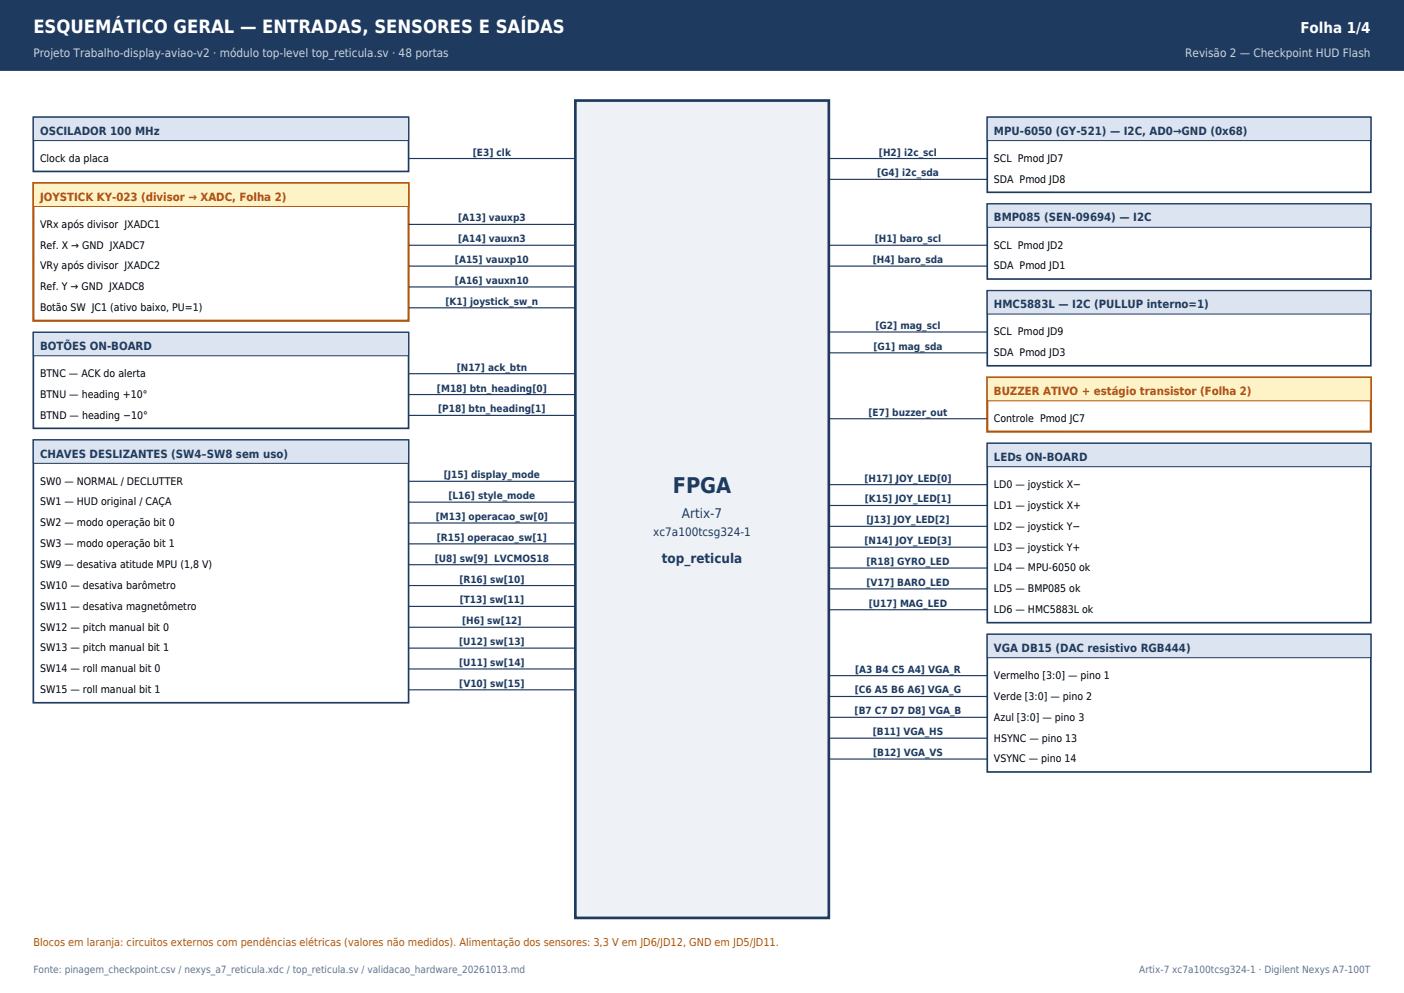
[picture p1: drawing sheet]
<svg xmlns="http://www.w3.org/2000/svg" width="297mm" height="210mm" viewBox="0 0 297 210" stroke-linecap="round" stroke-linejoin="round" font-family="sans-serif">
<defs><g id="words">
<text font-size="4.6" fill="#1e3a5f" x="142.3" y="104.2">FPGA</text>
<text font-size="3.9" fill="#fff" x="7.1" y="7.1">ESQUEMÁTICO GERAL — ENTRADAS, SENSORES E SAÍDAS</text>
<text font-size="3.2" fill="#fff" x="275.1" y="7.1">Folha 1/4</text>
<g font-size="2.8" fill="#1e3a5f">
<text x="144.3" y="109.5">Artix-7</text>
<text x="140" y="119">top_reticula</text>
</g>
<g font-size="2.5" fill="#cbd5e1">
<text x="7.1" y="12">Projeto Trabalho-display-aviao-v2 · módulo top-level top_reticula.sv · 48 portas</text>
<text x="250.7" y="12">Revisão 2 — Checkpoint HUD Flash</text>
</g>
<text font-size="2.5" fill="#1e3a5f" x="138.2" y="113.3">xc7a100tcsg324-1</text>
<g font-size="2.4" fill="#1e3a5f">
<text x="8.5" y="28.5">OSCILADOR 100 MHz</text>
<text x="210.3" y="28.5">MPU-6050 (GY-521) — I2C, AD0→GND (0x68)</text>
<text x="210.3" y="46.8">BMP085 (SEN-09694) — I2C</text>
<text x="210.3" y="65.2">HMC5883L — I2C (PULLUP interno=1)</text>
<text x="8.5" y="74">BOTÕES ON-BOARD</text>
<text x="8.5" y="96.8">CHAVES DESLIZANTES (SW4–SW8 sem uso)</text>
<text x="210.3" y="97.5">LEDs ON-BOARD</text>
<text x="210.3" y="137.9">VGA DB15 (DAC resistivo RGB444)</text>
</g>
<g font-size="2.4" fill="#b45309">
<text x="8.5" y="42.4">JOYSTICK KY-023 (divisor → XADC, Folha 2)</text>
<text x="210.3" y="83.5">BUZZER ATIVO + estágio transistor (Folha 2)</text>
</g>
<text font-size="2.3" fill="#b45309" x="7.1" y="200.1">Blocos em laranja: circuitos externos com pendências elétricas (valores não medidos). Alimentação dos sensores: 3,3 V em JD6/JD12, GND em JD5/JD11.</text>
<g font-size="2.2">
<text x="8.5" y="34.2">Clock da placa</text>
<text x="210.3" y="34.2">SCL Pmod JD7</text>
<text x="210.3" y="38.6">SDA Pmod JD8</text>
<text x="8.5" y="48.2">VRx após divisor JXADC1</text>
<text x="8.5" y="52.6">Ref. X → GND JXADC7</text>
<text x="210.3" y="52.6">SCL Pmod JD2</text>
<text x="8.5" y="57">VRy após divisor JXADC2</text>
<text x="210.3" y="57">SDA Pmod JD1</text>
<text x="8.5" y="61.4">Ref. Y → GND JXADC8</text>
<text x="8.5" y="65.8">Botão SW JC1 (ativo baixo, PU=1)</text>
<text x="210.3" y="70.9">SCL Pmod JD9</text>
<text x="210.3" y="75.3">SDA Pmod JD3</text>
<text x="8.5" y="79.7">BTNC — ACK do alerta</text>
<text x="8.5" y="84.1">BTNU — heading +10°</text>
<text x="8.5" y="88.6">BTND — heading −10°</text>
<text x="210.3" y="89.3">Controle Pmod JC7</text>
<text x="8.5" y="102.5">SW0 — NORMAL / DECLUTTER</text>
<text x="8.5" y="106.9">SW1 — HUD original / CAÇA</text>
<text x="210.3" y="103.2">LD0 — joystick X−</text>
<text x="210.3" y="107.6">LD1 — joystick X+</text>
<text x="8.5" y="111.3">SW2 — modo operação bit 0</text>
<text x="210.3" y="112">LD2 — joystick Y−</text>
<text x="8.5" y="115.7">SW3 — modo operação bit 1</text>
<text x="210.3" y="116.4">LD3 — joystick Y+</text>
<text x="8.5" y="120.1">SW9 — desativa atitude MPU (1,8 V)</text>
<text x="8.5" y="124.5">SW10 — desativa barômetro</text>
<text x="210.3" y="120.8">LD4 — MPU-6050 ok</text>
<text x="210.3" y="125.2">LD5 — BMP085 ok</text>
<text x="8.5" y="128.9">SW11 — desativa magnetômetro</text>
<text x="210.3" y="129.7">LD6 — HMC5883L ok</text>
<text x="8.5" y="133.4">SW12 — pitch manual bit 0</text>
<text x="8.5" y="137.8">SW13 — pitch manual bit 1</text>
<text x="8.5" y="142.2">SW14 — roll manual bit 0</text>
<text x="210.3" y="143.6">Vermelho [3:0] — pino 1</text>
<text x="8.5" y="146.6">SW15 — roll manual bit 1</text>
<text x="210.3" y="148">Verde [3:0] — pino 2</text>
<text x="210.3" y="152.4">Azul [3:0] — pino 3</text>
<text x="210.3" y="156.8">HSYNC — pino 13</text>
<text x="210.3" y="161.2">VSYNC — pino 14</text>
</g>
<g font-size="2.1" fill="#1e3a5f">
<text x="100" y="32.9">[E3] clk</text>
<text x="185.9" y="32.9">[H2] i2c_scl</text>
<text x="185.5" y="37.3">[G4] i2c_sda</text>
<text x="96.9" y="46.8">[A13] vauxp3</text>
<text x="96.9" y="51.2">[A14] vauxn3</text>
<text x="185" y="51.2">[H1] baro_scl</text>
<text x="96.2" y="55.6">[A15] vauxp10</text>
<text x="184.6" y="55.6">[H4] baro_sda</text>
<text x="94.2" y="64.5">[K1] joystick_sw_n</text>
<text x="96.2" y="60.1">[A16] vauxn10</text>
<text x="185.2" y="69.6">[G2] mag_scl</text>
<text x="184.8" y="74">[G1] mag_sda</text>
<text x="92.4" y="82.8">[M18] btn_heading[0]</text>
<text x="96.6" y="78.4">[N17] ack_btn</text>
<text x="92.7" y="87.2">[P18] btn_heading[1]</text>
<text x="183.7" y="87.9">[E7] buzzer_out</text>
<text x="93.9" y="101.2">[J15] display_mode</text>
<text x="182.9" y="101.9">[H17] JOY_LED[0]</text>
<text x="94.9" y="105.6">[L16] style_mode</text>
<text x="182.9" y="106.3">[K15] JOY_LED[1]</text>
<text x="92.2" y="110">[M13] operacao_sw[0]</text>
<text x="183.3" y="110.7">[J13] JOY_LED[2]</text>
<text x="92" y="118.8">[U8] sw[9] LVCMOS18</text>
<text x="92.4" y="114.4">[R15] operacao_sw[1]</text>
<text x="182.9" y="115.1">[N14] JOY_LED[3]</text>
<text x="183.3" y="119.5">[R18] GYRO_LED</text>
<text x="97.2" y="123.2">[R16] sw[10]</text>
<text x="183.3" y="123.9">[V17] BARO_LED</text>
<text x="97.3" y="127.6">[T13] sw[11]</text>
<text x="183.8" y="128.3">[U17] MAG_LED</text>
<text x="97.1" y="136.4">[U12] sw[13]</text>
<text x="97.8" y="132">[H6] sw[12]</text>
<text x="97.1" y="140.8">[U11] sw[14]</text>
<text x="180.9" y="142.2">[A3 B4 C5 A4] VGA_R</text>
<text x="97.2" y="145.2">[V10] sw[15]</text>
<text x="180.8" y="146.7">[C6 A5 B6 A6] VGA_G</text>
<text x="180.8" y="151.1">[B7 C7 D7 D8] VGA_B</text>
<text x="184.6" y="155.5">[B11] VGA_HS</text>
<text x="184.7" y="159.9">[B12] VGA_VS</text>
</g>
<g font-size="2.1" fill="#64748b">
<text x="7.1" y="205.8">Fonte: pinagem_checkpoint.csv / nexys_a7_reticula.xdc / top_reticula.sv / validacao_hardware_20261013.md</text>
<text x="241" y="205.8">Artix-7 xc7a100tcsg324-1 · Digilent Nexys A7-100T</text>
</g>
</g></defs>
<path d="M0 0h297v14.8h-297z" fill-rule="evenodd" fill="#1e3a5f" stroke="#1e3a5f" stroke-width=".35"/>
<path d="M121.7 21.3h53.6v172.8h-53.6z" fill-rule="evenodd" fill="#eef2f7" stroke="#1e3a5f" stroke-width=".56"/>
<path d="M7.1 24.8h79.3v11.5h-79.3z" fill-rule="evenodd" fill="#fff" stroke="#1e3a5f" stroke-width=".35"/>
<path d="M7.1 24.8h79.3v4.9h-79.3z" fill-rule="evenodd" fill="#dbe4f0" stroke="#1e3a5f" stroke-width=".21"/>
<path d="M86.4 33.5h35.3" fill="none" stroke="#1e3a5f" stroke-width=".25"/>
<path d="M7.1 38.7h79.3v29.1h-79.3z" fill-rule="evenodd" fill="#fff" stroke="#b45309" stroke-width=".46"/>
<path d="M7.1 38.7h79.3v5h-79.3z" fill-rule="evenodd" fill="#fef3c7" stroke="#b45309" stroke-width=".21"/>
<path d="M86.4 47.5h35.3M86.4 51.9h35.3M86.4 56.3h35.3M86.4 60.7h35.3M86.4 65.1h35.3" fill="none" stroke="#1e3a5f" stroke-width=".25"/>
<path d="M7.1 70.3h79.3v20.3h-79.3z" fill-rule="evenodd" fill="#fff" stroke="#1e3a5f" stroke-width=".35"/>
<path d="M7.1 70.3h79.3v4.9h-79.3z" fill-rule="evenodd" fill="#dbe4f0" stroke="#1e3a5f" stroke-width=".21"/>
<path d="M86.4 79h35.3M86.4 83.4h35.3M86.4 87.9h35.3" fill="none" stroke="#1e3a5f" stroke-width=".25"/>
<path d="M7.1 93.1h79.3v55.5h-79.3z" fill-rule="evenodd" fill="#fff" stroke="#1e3a5f" stroke-width=".35"/>
<path d="M7.1 93.1h79.3v4.9h-79.3z" fill-rule="evenodd" fill="#dbe4f0" stroke="#1e3a5f" stroke-width=".21"/>
<path d="M86.4 101.8h35.3M86.4 106.2h35.3M86.4 110.6h35.3M86.4 115h35.3M86.4 119.4h35.3M86.4 123.8h35.3M86.4 128.2h35.3M86.4 132.7h35.3M86.4 137.1h35.3M86.4 141.5h35.3M86.4 145.9h35.3" fill="none" stroke="#1e3a5f" stroke-width=".25"/>
<path d="M208.8 24.8h81.2v15.9h-81.2z" fill-rule="evenodd" fill="#fff" stroke="#1e3a5f" stroke-width=".35"/>
<path d="M208.8 24.8h81.2v4.9h-81.2z" fill-rule="evenodd" fill="#dbe4f0" stroke="#1e3a5f" stroke-width=".21"/>
<path d="M175.3 33.5h33.5M175.3 37.9h33.5" fill="none" stroke="#1e3a5f" stroke-width=".25"/>
<path d="M208.8 43.1h81.2v15.9h-81.2z" fill-rule="evenodd" fill="#fff" stroke="#1e3a5f" stroke-width=".35"/>
<path d="M208.8 43.1h81.2v5h-81.2z" fill-rule="evenodd" fill="#dbe4f0" stroke="#1e3a5f" stroke-width=".21"/>
<path d="M175.3 51.9h33.5M175.3 56.3h33.5" fill="none" stroke="#1e3a5f" stroke-width=".25"/>
<path d="M208.8 61.5h81.2v15.9h-81.2z" fill-rule="evenodd" fill="#fff" stroke="#1e3a5f" stroke-width=".35"/>
<path d="M208.8 61.5h81.2v4.9h-81.2z" fill-rule="evenodd" fill="#dbe4f0" stroke="#1e3a5f" stroke-width=".21"/>
<path d="M175.3 70.2h33.5M175.3 74.6h33.5" fill="none" stroke="#1e3a5f" stroke-width=".25"/>
<path d="M208.8 79.8h81.2v11.5h-81.2z" fill-rule="evenodd" fill="#fff" stroke="#b45309" stroke-width=".46"/>
<path d="M208.8 79.8h81.2v5h-81.2z" fill-rule="evenodd" fill="#fef3c7" stroke="#b45309" stroke-width=".21"/>
<path d="M175.3 88.6h33.5" fill="none" stroke="#1e3a5f" stroke-width=".25"/>
<path d="M208.8 93.8h81.2v37.9h-81.2z" fill-rule="evenodd" fill="#fff" stroke="#1e3a5f" stroke-width=".35"/>
<path d="M208.8 93.8h81.2v4.9h-81.2z" fill-rule="evenodd" fill="#dbe4f0" stroke="#1e3a5f" stroke-width=".21"/>
<path d="M175.3 102.5h33.5M175.3 106.9h33.5M175.3 111.3h33.5M175.3 115.7h33.5M175.3 120.1h33.5M175.3 124.5h33.5M175.3 128.9h33.5" fill="none" stroke="#1e3a5f" stroke-width=".25"/>
<path d="M208.8 134.2h81.2v29.1h-81.2z" fill-rule="evenodd" fill="#fff" stroke="#1e3a5f" stroke-width=".35"/>
<path d="M208.8 134.2h81.2v4.9h-81.2z" fill-rule="evenodd" fill="#dbe4f0" stroke="#1e3a5f" stroke-width=".21"/>
<path d="M175.3 142.9h33.5M175.3 147.3h33.5M175.3 151.7h33.5M175.3 156.1h33.5M175.3 160.5h33.5" fill="none" stroke="#1e3a5f" stroke-width=".25"/>
<use href="#words"/>
</svg>
